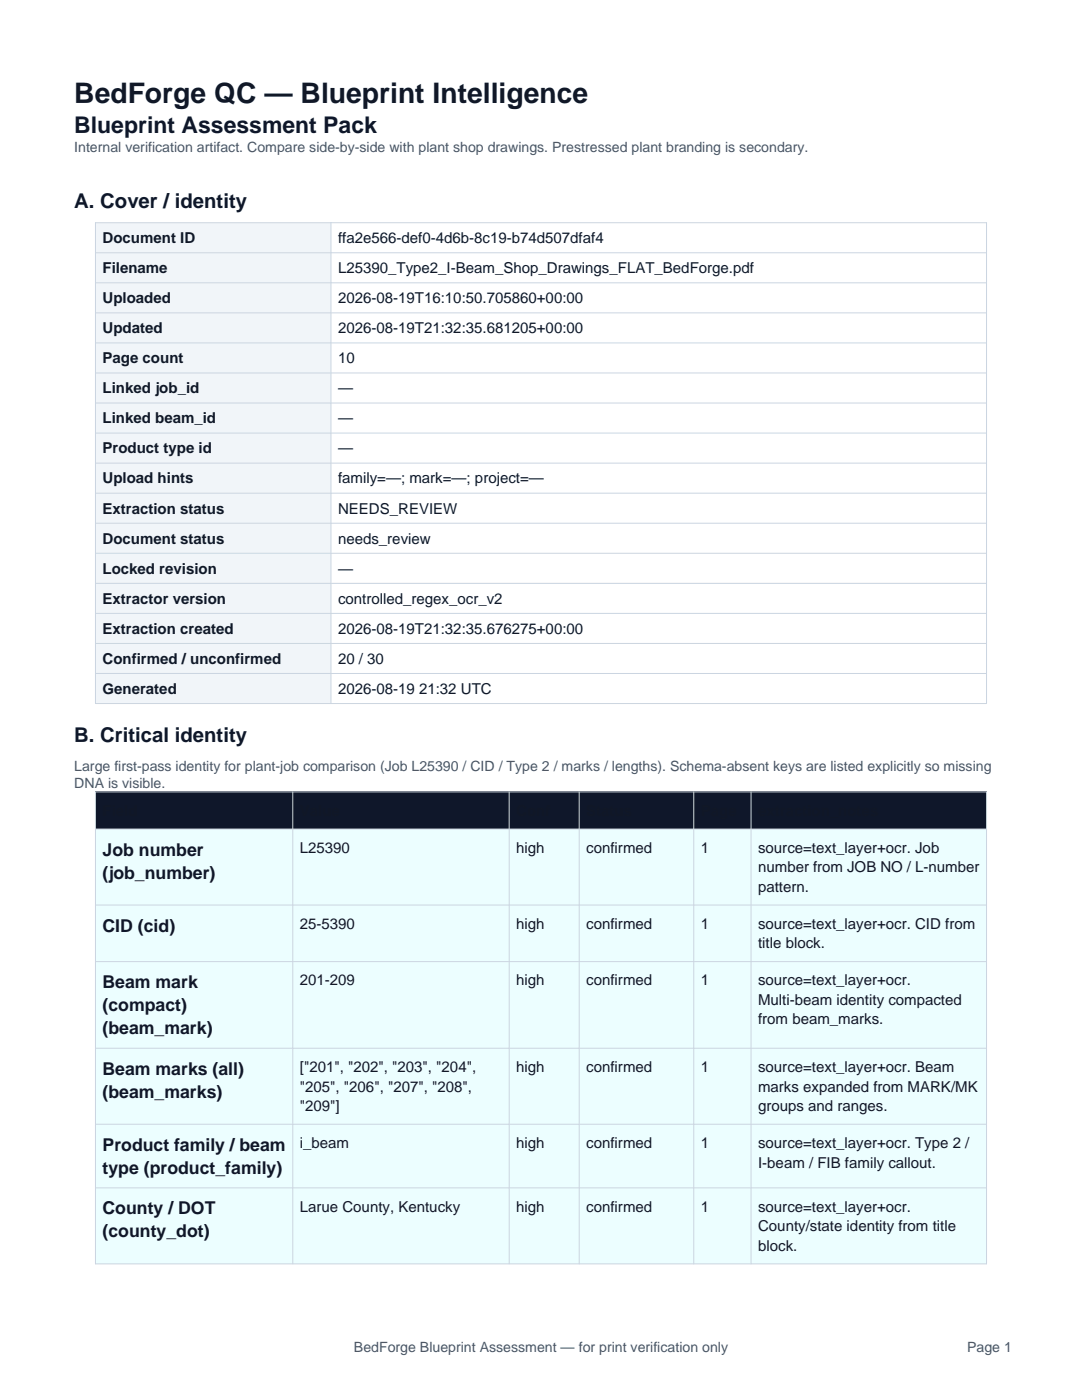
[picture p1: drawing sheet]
<svg xmlns="http://www.w3.org/2000/svg" width="216mm" height="279mm" viewBox="0 0 216 279" stroke-linecap="round" stroke-linejoin="round" font-family="sans-serif">
<defs><g id="words">
<text font-size="5.6" fill="#111827" x="14.8" y="20.5">BedForge QC — Blueprint Intelligence</text>
<text font-size="4.6" fill="#0f172a" x="14.8" y="26.5">Blueprint Assessment Pack</text>
<g font-size="4.1" fill="#0f172a">
<text x="14.8" y="41.5">A. Cover / identity</text>
<text x="14.8" y="148">B. Critical identity</text>
</g>
<g font-size="3.5" fill="#0f172a">
<text x="20.5" y="170.7">Job number</text>
<text x="20.5" y="175.3">(job_number)</text>
<text x="20.5" y="185.9">CID (cid)</text>
<text x="20.5" y="197.2">Beam mark</text>
<text x="20.5" y="201.8">(compact)</text>
<text x="20.5" y="206.4">(beam_mark)</text>
<text x="20.5" y="214.5">Beam marks (all)</text>
<text x="20.5" y="219.1">(beam_marks)</text>
<text x="20.5" y="229.7">Product family / beam</text>
<text x="20.5" y="234.2">type (product_family)</text>
<text x="20.5" y="242.4">County / DOT</text>
<text x="20.5" y="246.9">(county_dot)</text>
</g>
<g font-size="3" fill="#111827">
<text x="20.5" y="48.5">Document ID</text>
<text x="67.5" y="48.5">ffa2e566-def0-4d6b-8c19-b74d507dfaf4</text>
<text x="20.5" y="54.5">Filename</text>
<text x="67.5" y="54.5">L25390_Type2_I-Beam_Shop_Drawings_FLAT_BedForge.pdf</text>
<text x="20.5" y="60.5">Uploaded</text>
<text x="67.5" y="60.5">2026-08-19T16:10:50.705860+00:00</text>
<text x="20.5" y="66.5">Updated</text>
<text x="67.5" y="66.5">2026-08-19T21:32:35.681205+00:00</text>
<text x="20.5" y="72.5">Page count</text>
<text x="67.5" y="72.5">10</text>
<text x="20.5" y="78.5">Linked job_id</text>
<text x="67.5" y="78.5">—</text>
<text x="20.5" y="84.5">Linked beam_id</text>
<text x="67.5" y="84.5">—</text>
<text x="20.5" y="90.5">Product type id</text>
<text x="67.5" y="90.5">—</text>
<text x="20.5" y="96.5">Upload hints</text>
<text x="67.5" y="96.5">family=—; mark=—; project=—</text>
<text x="20.5" y="102.5">Extraction status</text>
<text x="67.5" y="102.5">NEEDS_REVIEW</text>
<text x="20.5" y="108.5">Document status</text>
<text x="67.5" y="108.5">needs_review</text>
<text x="20.5" y="114.5">Locked revision</text>
<text x="67.5" y="114.5">—</text>
<text x="20.5" y="120.5">Extractor version</text>
<text x="67.5" y="120.5">controlled_regex_ocr_v2</text>
<text x="20.5" y="126.5">Extraction created</text>
<text x="67.5" y="126.5">2026-08-19T21:32:35.676275+00:00</text>
<text x="20.5" y="132.5">Confirmed / unconfirmed</text>
<text x="67.5" y="132.5">20 / 30</text>
<text x="20.5" y="138.5">Generated</text>
<text x="67.5" y="138.5">2026-08-19 21:32 UTC</text>
<text x="59.8" y="170.2">L25390</text>
<text x="103" y="170.2">high</text>
<text x="117" y="170.2">confirmed</text>
<text x="139.8" y="170.2">1</text>
<text x="151.3" y="170.2">source=text_layer+ocr. Job</text>
<text x="151.3" y="174.1">number from JOB NO / L-number</text>
<text x="151.3" y="178">pattern.</text>
<text x="59.8" y="185.4">25-5390</text>
<text x="103" y="185.4">high</text>
<text x="117" y="185.4">confirmed</text>
<text x="139.8" y="185.4">1</text>
<text x="151.3" y="185.4">source=text_layer+ocr. CID from</text>
<text x="151.3" y="189.3">title block.</text>
<text x="59.8" y="196.7">201-209</text>
<text x="103" y="196.7">high</text>
<text x="117" y="196.7">confirmed</text>
<text x="139.8" y="196.7">1</text>
<text x="151.3" y="196.7">source=text_layer+ocr.</text>
<text x="151.3" y="200.6">Multi-beam identity compacted</text>
<text x="151.3" y="204.4">from beam_marks.</text>
<text x="59.8" y="214">[&quot;201&quot;, &quot;202&quot;, &quot;203&quot;, &quot;204&quot;,</text>
<text x="103" y="214">high</text>
<text x="117" y="214">confirmed</text>
<text x="139.8" y="214">1</text>
<text x="151.3" y="214">source=text_layer+ocr. Beam</text>
<text x="59.8" y="217.8">&quot;205&quot;, &quot;206&quot;, &quot;207&quot;, &quot;208&quot;,</text>
<text x="59.8" y="221.7">&quot;209&quot;]</text>
<text x="151.3" y="217.8">marks expanded from MARK/MK</text>
<text x="151.3" y="221.7">groups and ranges.</text>
<text x="59.8" y="229.1">i_beam</text>
<text x="103" y="229.1">high</text>
<text x="117" y="229.1">confirmed</text>
<text x="139.8" y="229.1">1</text>
<text x="151.3" y="229.1">source=text_layer+ocr. Type 2 /</text>
<text x="151.3" y="233">I-beam / FIB family callout.</text>
<text x="59.8" y="241.8">Larue County, Kentucky</text>
<text x="103" y="241.8">high</text>
<text x="117" y="241.8">confirmed</text>
<text x="139.8" y="241.8">1</text>
<text x="151.3" y="241.8">source=text_layer+ocr.</text>
<text x="151.3" y="245.7">County/state identity from title</text>
<text x="151.3" y="249.6">block.</text>
</g>
<g font-size="2.8" fill="#475569">
<text x="14.8" y="30.3">Internal verification artifact. Compare side-by-side with plant shop drawings. Prestressed plant branding is secondary.</text>
<text x="14.8" y="153.8">Large first-pass identity for plant-job comparison (Job L25390 / CID / Type 2 / marks / lengths). Schema-absent keys are listed explicitly so missing</text>
<text x="14.8" y="157.3">DNA is visible.</text>
<text x="70.6" y="269.7">BedForge Blueprint Assessment — for print verification only</text>
<text x="193" y="269.7">Page 1</text>
</g>
</g></defs>
<path d="M19 44.4h47v96h-47z" fill-rule="evenodd" fill="#f1f5f9"/>
<g fill="none" stroke="#cbd5e1" stroke-width=".2">
<path d="M19 44.4h177.8v96h-177.8zM19 50.4h177.8M19 56.4h177.8M66 44.4v96M19 62.4h177.8M19 68.4h177.8M19 74.4h177.8M19 80.4h177.8M19 86.4h177.8M19 92.4h177.8M19 98.4h177.8M19 104.4h177.8"/>
<path d="M19 110.4h177.8M19 116.4h177.8M19 122.4h177.8M19 128.4h177.8M19 134.4h177.8"/>
</g>
<path d="M19 158h177.8v7.5h-177.8z" fill-rule="evenodd" fill="#0f172a"/>
<path d="M19 165.5h177.8v86.7h-177.8z" fill-rule="evenodd" fill="#ecfeff"/>
<path d="M19 158h177.8v94.2h-177.8zM58.4 158v94.2M101.6 158v94.2M115.6 158v94.2M138.4 158v94.2M149.9 158v94.2M19 165.5h177.8M19 180.6h177.8M19 191.9h177.8M19 209.2h177.8M19 224.4h177.8M19 237.1h177.8" fill="none" stroke="#cbd5e1" stroke-width=".2"/>
<use href="#words"/>
</svg>
